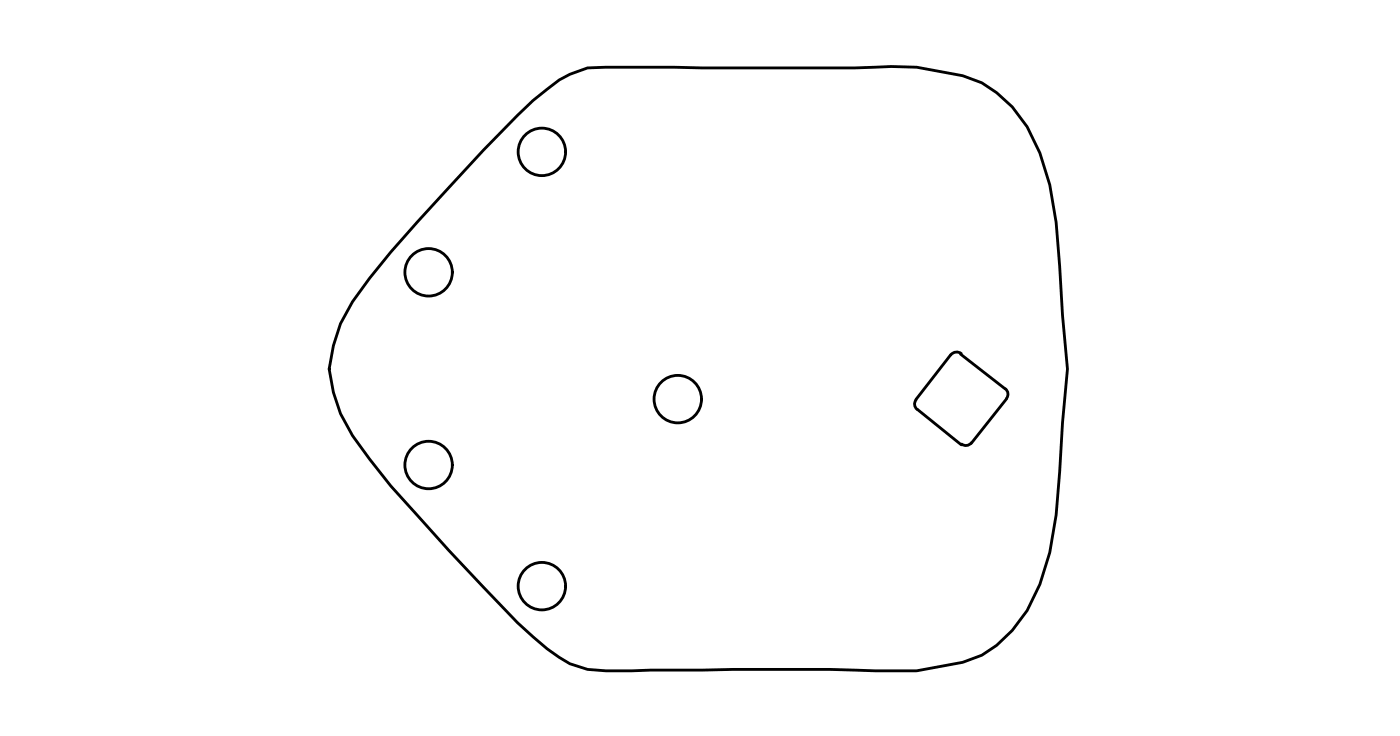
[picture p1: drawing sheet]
<svg xmlns="http://www.w3.org/2000/svg" width="126mm" height="66mm" viewBox="0 0 126 66" stroke-linecap="round" stroke-linejoin="round" font-family="sans-serif">
<!-- layer: 0 -->
<path d="M25.9 .1v65.9v-65.9h73.6v65.9h-73.6h73.6h-73.6h73.6v-65.9z" fill="none" stroke="#fff" stroke-width=".09"/>
<g fill="none" stroke="#000" stroke-width=".25">
<path d="M46.4 10.3l1.4-1.3 2.4-1.8 .9-.5 1.6-.6 1.7-.1 22.2 .1 3.3-.1h2.3l4.2 .8a10 10 0 0 1 5.7 4.6l1.2 2.3 .9 2.9 .5 3.3 .6 8.4 .5 4.8-.5 4.8-.6 8.3-.5 3.3-.9 2.9a12.1 12.1 0 0 1-5.2 6.3l-1.7 .7-4.2 .7h-3.7a520.8 520.8 0 0 0-23.1 0h-1a7.5 7.5 0 0 1-5.3-1.9l-2.7-2.4a311.2 311.2 0 0 1-11.3-12.2l-2-2.5a14 14 0 0 1-3.6-8 13.9 13.9 0 0 1 3.6-8.2 197.5 197.5 0 0 1 13.3-14.6zM82.2 35.8a.6 .6 0 0 0 .1 .9M82.3 36.7l3.9 3.2M86.2 31.7l4 3.2a.6 .6 0 0 1 .1 .8M86.2 31.7a.67 .67 0 0 0-.9 .1l-3.1 4M87.1 39.7a.6 .6 0 0 1-.8 .1M90.3 35.7l-3.2 4"/>
<circle cx="48.6" cy="13.6" r="2.13"/>
<circle cx="38.4" cy="24.4" r="2.13"/>
<circle cx="60.8" cy="35.8" r="2.13"/>
<circle cx="38.4" cy="41.7" r="2.13"/>
<circle cx="48.6" cy="52.5" r="2.13"/>
</g>
</svg>
